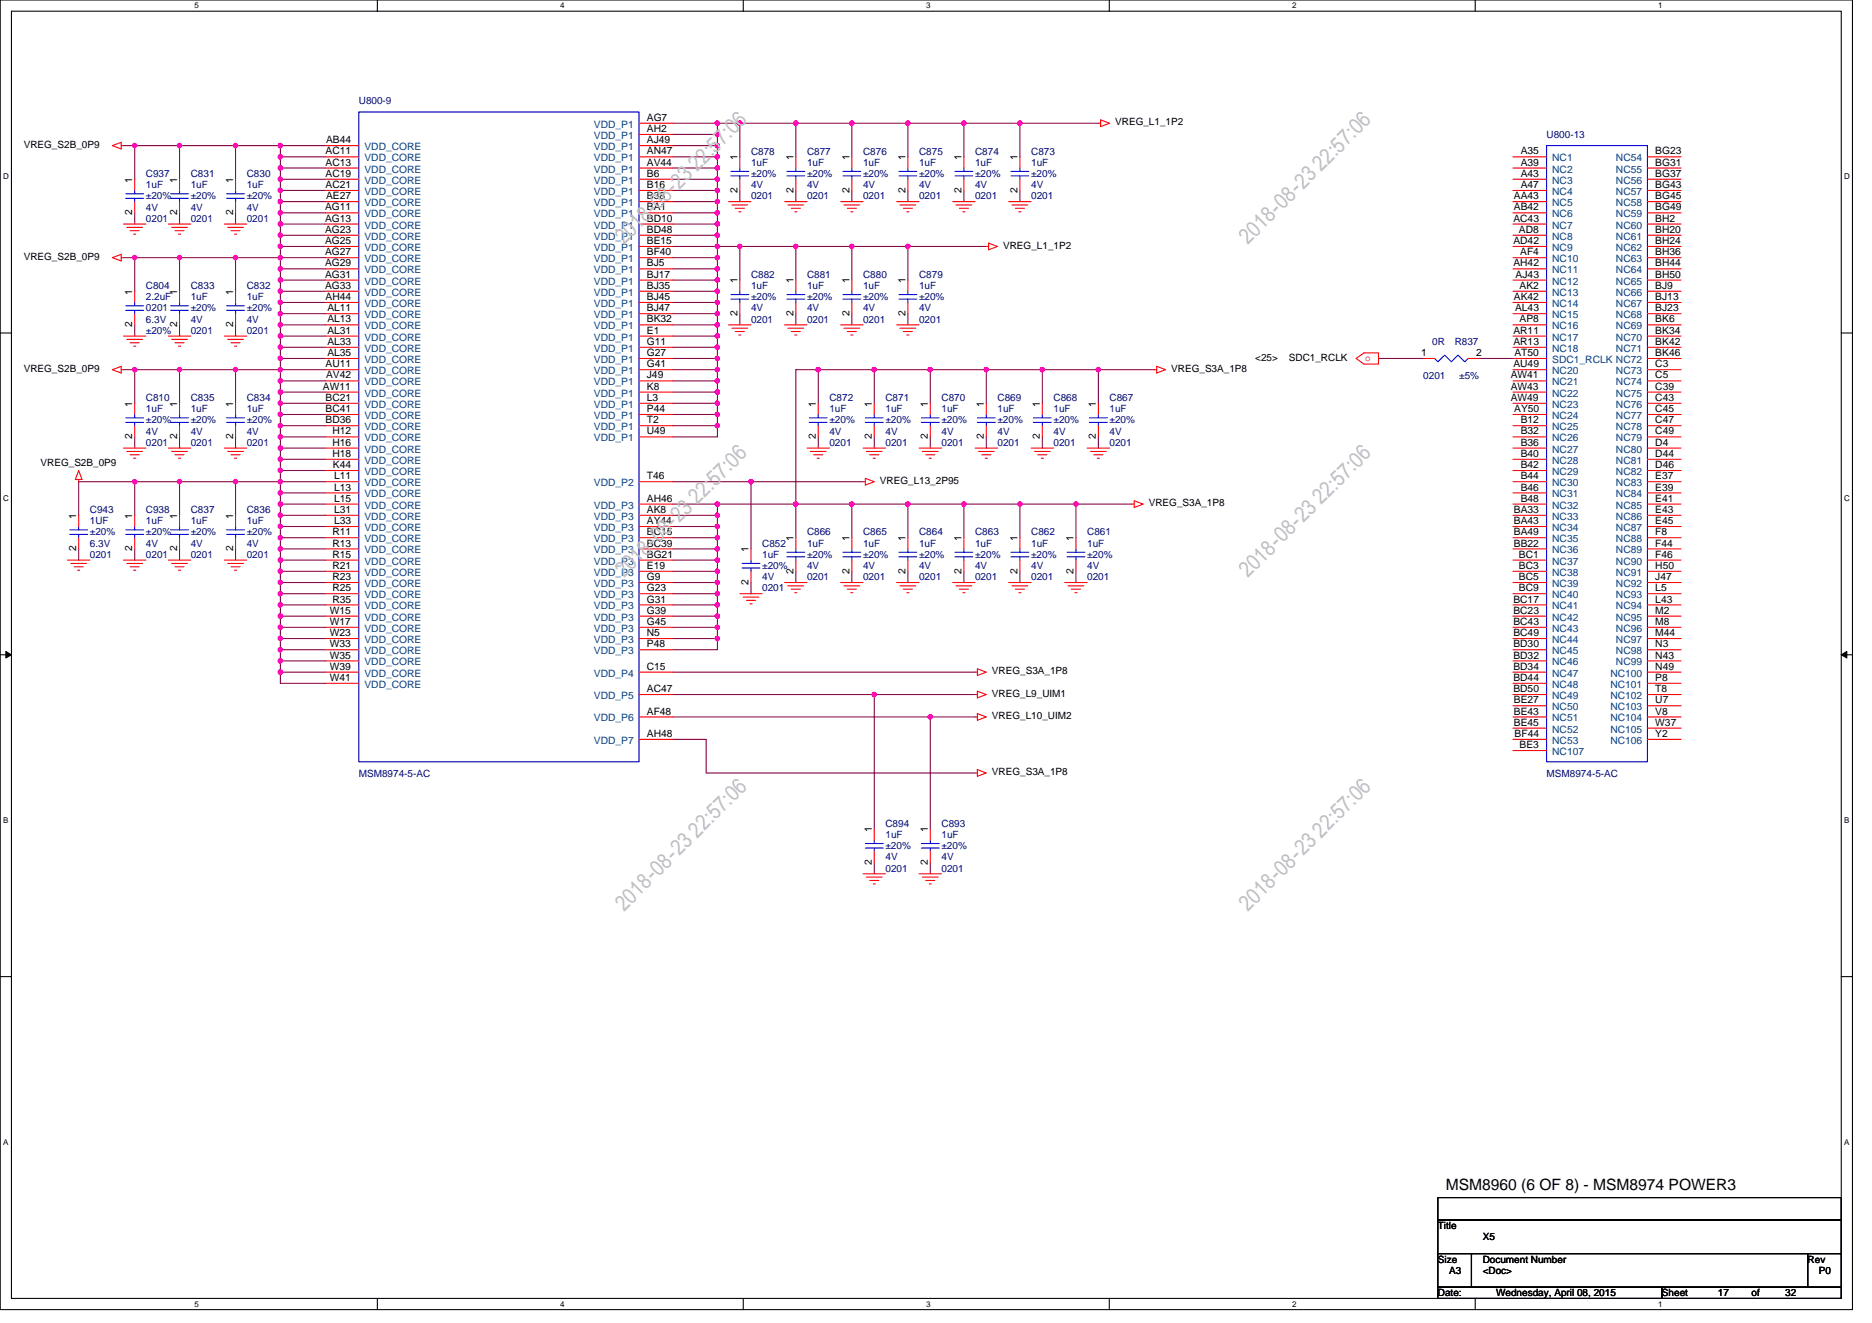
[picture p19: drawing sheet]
<svg xmlns="http://www.w3.org/2000/svg" width="297mm" height="210mm" viewBox="0 0 297 210" stroke-linecap="round" stroke-linejoin="round" font-family="sans-serif">
<defs><g id="words">
<g font-size="3.5" fill="#c0c0c0">
<text x="99" y="38.9" transform="rotate(-45 99 38.9)">2018-08-23 22:57:06</text>
<text x="198" y="38.9" transform="rotate(-45 198 38.9)">2018-08-23 22:57:06</text>
<text x="99" y="91.8" transform="rotate(-45 99 91.8)">2018-08-23 22:57:06</text>
<text x="198" y="91.8" transform="rotate(-45 198 91.8)">2018-08-23 22:57:06</text>
<text x="99" y="144.7" transform="rotate(-45 99 144.7)">2018-08-23 22:57:06</text>
<text x="198" y="144.7" transform="rotate(-45 198 144.7)">2018-08-23 22:57:06</text>
</g>
<text font-size="2.5" x="229.4" y="188.9">MSM8960 (6 OF 8) - MSM8974 POWER3</text>
<g font-size="1.6" fill="#000080">
<text x="56.9" y="16.5">U800-9</text>
<text x="245.4" y="21.9">U800-13</text>
<text x="23.2" y="28.1">C937</text>
<text x="23.2" y="29.9">1uF</text>
<text x="30.3" y="28.1">C831</text>
<text x="30.3" y="29.9">1uF</text>
<text x="39.2" y="28.1">C830</text>
<text x="39.2" y="29.9">1uF</text>
<text x="119.2" y="24.5">C878</text>
<text x="119.2" y="26.3">1uF</text>
<text x="119.2" y="29.9">4V</text>
<text x="119.2" y="28.1">±20%</text>
<text x="128.1" y="24.5">C877</text>
<text x="128.1" y="26.3">1uF</text>
<text x="128.1" y="29.9">4V</text>
<text x="128.1" y="28.1">±20%</text>
<text x="136.9" y="24.5">C876</text>
<text x="136.9" y="26.3">1uF</text>
<text x="136.9" y="29.9">4V</text>
<text x="136.9" y="28.1">±20%</text>
<text x="145.8" y="24.5">C875</text>
<text x="145.8" y="26.3">1uF</text>
<text x="145.8" y="29.9">4V</text>
<text x="145.8" y="28.1">±20%</text>
<text x="154.7" y="24.5">C874</text>
<text x="154.7" y="26.3">1uF</text>
<text x="154.7" y="29.9">4V</text>
<text x="154.7" y="28.1">±20%</text>
<text x="163.6" y="24.5">C873</text>
<text x="163.6" y="26.3">1uF</text>
<text x="163.6" y="29.9">4V</text>
<text x="163.6" y="28.1">±20%</text>
<text x="23.2" y="35.2">0201</text>
<text x="23.2" y="33.4">4V</text>
<text x="23.2" y="31.6">±20%</text>
<text x="30.3" y="35.2">0201</text>
<text x="30.3" y="33.4">4V</text>
<text x="30.3" y="31.6">±20%</text>
<text x="39.2" y="35.2">0201</text>
<text x="39.2" y="33.4">4V</text>
<text x="39.2" y="31.6">±20%</text>
<text x="119.2" y="31.6">0201</text>
<text x="128.1" y="31.6">0201</text>
<text x="136.9" y="31.6">0201</text>
<text x="145.8" y="31.6">0201</text>
<text x="154.7" y="31.6">0201</text>
<text x="163.6" y="31.6">0201</text>
<text x="23.2" y="45.9">C804</text>
<text x="23.2" y="47.6">2.2uF</text>
<text x="30.3" y="45.9">C833</text>
<text x="30.3" y="47.6">1uF</text>
<text x="39.2" y="45.9">C832</text>
<text x="39.2" y="47.6">1uF</text>
<text x="119.2" y="44.1">C882</text>
<text x="119.2" y="45.9">1uF</text>
<text x="119.2" y="47.6">±20%</text>
<text x="128.1" y="44.1">C881</text>
<text x="128.1" y="45.9">1uF</text>
<text x="128.1" y="47.6">±20%</text>
<text x="136.9" y="44.1">C880</text>
<text x="136.9" y="45.9">1uF</text>
<text x="136.9" y="47.6">±20%</text>
<text x="145.8" y="44.1">C879</text>
<text x="145.8" y="45.9">1uF</text>
<text x="145.8" y="47.6">±20%</text>
<text x="23.2" y="49.4">0201</text>
<text x="23.2" y="51.2">6.3V</text>
<text x="23.2" y="53">±20%</text>
<text x="30.3" y="53">0201</text>
<text x="30.3" y="51.2">4V</text>
<text x="30.3" y="49.4">±20%</text>
<text x="39.2" y="53">0201</text>
<text x="39.2" y="51.2">4V</text>
<text x="39.2" y="49.4">±20%</text>
<text x="119.2" y="51.2">0201</text>
<text x="119.2" y="49.4">4V</text>
<text x="128.1" y="51.2">0201</text>
<text x="128.1" y="49.4">4V</text>
<text x="136.9" y="51.2">0201</text>
<text x="136.9" y="49.4">4V</text>
<text x="145.8" y="51.2">0201</text>
<text x="145.8" y="49.4">4V</text>
<text x="227.3" y="54.8">0R</text>
<text x="230.8" y="54.8">R837</text>
<text x="23.2" y="63.6">C810</text>
<text x="23.2" y="65.4">1uF</text>
<text x="30.3" y="63.6">C835</text>
<text x="30.3" y="65.4">1uF</text>
<text x="39.2" y="63.6">C834</text>
<text x="39.2" y="65.4">1uF</text>
<text x="131.6" y="63.6">C872</text>
<text x="131.6" y="65.4">1uF</text>
<text x="140.5" y="63.6">C871</text>
<text x="140.5" y="65.4">1uF</text>
<text x="149.4" y="63.6">C870</text>
<text x="149.4" y="65.4">1uF</text>
<text x="158.3" y="63.6">C869</text>
<text x="158.3" y="65.4">1uF</text>
<text x="167.2" y="63.6">C868</text>
<text x="167.2" y="65.4">1uF</text>
<text x="176.1" y="63.6">C867</text>
<text x="176.1" y="65.4">1uF</text>
<text x="225.8" y="60.1">0201</text>
<text x="231.5" y="60.1">±5%</text>
<text x="23.2" y="70.8">0201</text>
<text x="23.2" y="69">4V</text>
<text x="23.2" y="67.2">±20%</text>
<text x="30.3" y="70.8">0201</text>
<text x="30.3" y="69">4V</text>
<text x="30.3" y="67.2">±20%</text>
<text x="39.2" y="70.8">0201</text>
<text x="39.2" y="69">4V</text>
<text x="39.2" y="67.2">±20%</text>
<text x="131.6" y="70.8">0201</text>
<text x="131.6" y="69">4V</text>
<text x="131.6" y="67.2">±20%</text>
<text x="140.5" y="70.8">0201</text>
<text x="140.5" y="69">4V</text>
<text x="140.5" y="67.2">±20%</text>
<text x="149.4" y="70.8">0201</text>
<text x="149.4" y="69">4V</text>
<text x="149.4" y="67.2">±20%</text>
<text x="158.3" y="70.8">0201</text>
<text x="158.3" y="69">4V</text>
<text x="158.3" y="67.2">±20%</text>
<text x="167.2" y="70.8">0201</text>
<text x="167.2" y="69">4V</text>
<text x="167.2" y="67.2">±20%</text>
<text x="176.1" y="70.8">0201</text>
<text x="176.1" y="69">4V</text>
<text x="176.1" y="67.2">±20%</text>
<text x="14.3" y="81.4">C943</text>
<text x="14.3" y="83.2">1UF</text>
<text x="23.2" y="81.4">C938</text>
<text x="23.2" y="83.2">1uF</text>
<text x="30.3" y="81.4">C837</text>
<text x="30.3" y="83.2">1uF</text>
<text x="39.2" y="81.4">C836</text>
<text x="39.2" y="83.2">1uF</text>
<text x="14.3" y="88.5">0201</text>
<text x="14.3" y="86.8">6.3V</text>
<text x="14.3" y="85">±20%</text>
<text x="23.2" y="88.5">0201</text>
<text x="23.2" y="86.8">4V</text>
<text x="23.2" y="85">±20%</text>
<text x="30.3" y="88.5">0201</text>
<text x="30.3" y="86.8">4V</text>
<text x="30.3" y="85">±20%</text>
<text x="39.2" y="88.5">0201</text>
<text x="39.2" y="86.8">4V</text>
<text x="39.2" y="85">±20%</text>
<text x="120.9" y="86.8">C852</text>
<text x="120.9" y="88.5">1uF</text>
<text x="128.1" y="85">C866</text>
<text x="128.1" y="86.8">1uF</text>
<text x="128.1" y="88.5">±20%</text>
<text x="136.9" y="85">C865</text>
<text x="136.9" y="86.8">1uF</text>
<text x="136.9" y="88.5">±20%</text>
<text x="145.8" y="85">C864</text>
<text x="145.8" y="86.8">1uF</text>
<text x="145.8" y="88.5">±20%</text>
<text x="154.7" y="85">C863</text>
<text x="154.7" y="86.8">1uF</text>
<text x="154.7" y="88.5">±20%</text>
<text x="163.6" y="85">C862</text>
<text x="163.6" y="86.8">1uF</text>
<text x="163.6" y="88.5">±20%</text>
<text x="172.5" y="85">C861</text>
<text x="172.5" y="86.8">1uF</text>
<text x="172.5" y="88.5">±20%</text>
<text x="120.9" y="93.9">0201</text>
<text x="120.9" y="92.1">4V</text>
<text x="120.9" y="90.3">±20%</text>
<text x="128.1" y="92.1">0201</text>
<text x="128.1" y="90.3">4V</text>
<text x="136.9" y="92.1">0201</text>
<text x="136.9" y="90.3">4V</text>
<text x="145.8" y="92.1">0201</text>
<text x="145.8" y="90.3">4V</text>
<text x="154.7" y="92.1">0201</text>
<text x="154.7" y="90.3">4V</text>
<text x="163.6" y="92.1">0201</text>
<text x="163.6" y="90.3">4V</text>
<text x="172.5" y="92.1">0201</text>
<text x="172.5" y="90.3">4V</text>
<text x="56.9" y="123.4">MSM8974-5-AC</text>
<text x="245.4" y="123.4">MSM8974-5-AC</text>
<text x="140.5" y="131.2">C894</text>
<text x="149.4" y="131.2">C893</text>
<text x="140.5" y="133">1uF</text>
<text x="140.5" y="136.5">4V</text>
<text x="140.5" y="134.8">±20%</text>
<text x="149.4" y="133">1uF</text>
<text x="149.4" y="136.5">4V</text>
<text x="149.4" y="134.8">±20%</text>
<text x="140.5" y="138.3">0201</text>
<text x="149.4" y="138.3">0201</text>
</g>
<g font-size="1.6">
<text x="3.8" y="23.5">VREG_S2B_0P9</text>
<text x="51.7" y="22.7">AB44</text>
<text x="102.6" y="19.2">AG7</text>
<text x="102.6" y="21">AH2</text>
<text x="102.6" y="22.7">AJ49</text>
<text x="176.9" y="19.9">VREG_L1_1P2</text>
<text x="21" y="29" transform="rotate(-90 21 29)">1</text>
<text x="28.1" y="29" transform="rotate(-90 28.1 29)">1</text>
<text x="37" y="29" transform="rotate(-90 37 29)">1</text>
<text x="51.7" y="24.5">AC11</text>
<text x="51.7" y="26.3">AC13</text>
<text x="51.7" y="28.1">AC19</text>
<text x="51.7" y="29.8">AC21</text>
<text x="102.6" y="24.5">AN47</text>
<text x="102.6" y="26.3">AV44</text>
<text x="102.6" y="28.1">B6</text>
<text x="102.6" y="29.8">B16</text>
<text x="117" y="25.4" transform="rotate(-90 117 25.4)">1</text>
<text x="125.9" y="25.4" transform="rotate(-90 125.9 25.4)">1</text>
<text x="134.8" y="25.4" transform="rotate(-90 134.8 25.4)">1</text>
<text x="143.7" y="25.4" transform="rotate(-90 143.7 25.4)">1</text>
<text x="152.6" y="25.4" transform="rotate(-90 152.6 25.4)">1</text>
<text x="161.5" y="25.4" transform="rotate(-90 161.5 25.4)">1</text>
<text x="241.3" y="24.5">A35</text>
<text x="241.3" y="26.3">A39</text>
<text x="241.3" y="28.1">A43</text>
<text x="241.3" y="29.8">A47</text>
<text x="262.7" y="24.5">BG23</text>
<text x="262.7" y="26.3">BG31</text>
<text x="262.7" y="28.1">BG37</text>
<text x="262.7" y="29.8">BG43</text>
<text x="21" y="34.2" transform="rotate(-90 21 34.2)">2</text>
<text x="28.1" y="34.2" transform="rotate(-90 28.1 34.2)">2</text>
<text x="37" y="34.2" transform="rotate(-90 37 34.2)">2</text>
<text x="51.6" y="33.4">AG11</text>
<text x="51.6" y="35.2">AG13</text>
<text x="51.7" y="31.6">AE27</text>
<text x="102.6" y="31.6">B38</text>
<text x="102.6" y="33.4">BA1</text>
<text x="102.6" y="35.2">BD10</text>
<text x="117" y="30.6" transform="rotate(-90 117 30.6)">2</text>
<text x="125.9" y="30.6" transform="rotate(-90 125.9 30.6)">2</text>
<text x="134.8" y="30.6" transform="rotate(-90 134.8 30.6)">2</text>
<text x="143.7" y="30.6" transform="rotate(-90 143.7 30.6)">2</text>
<text x="152.6" y="30.6" transform="rotate(-90 152.6 30.6)">2</text>
<text x="161.5" y="30.6" transform="rotate(-90 161.5 30.6)">2</text>
<text x="240.1" y="35.2">AC43</text>
<text x="240.2" y="31.6">AA43</text>
<text x="240.2" y="33.4">AB42</text>
<text x="262.7" y="31.6">BG45</text>
<text x="262.7" y="33.4">BG49</text>
<text x="262.7" y="35.2">BH2</text>
<text x="3.8" y="41.3">VREG_S2B_0P9</text>
<text x="51.6" y="37">AG23</text>
<text x="51.6" y="38.7">AG25</text>
<text x="51.6" y="40.5">AG27</text>
<text x="102.6" y="37">BD48</text>
<text x="102.6" y="38.7">BE15</text>
<text x="102.6" y="40.5">BF40</text>
<text x="159.2" y="39.5">VREG_L1_1P2</text>
<text x="240.1" y="38.7">AD42</text>
<text x="241" y="37">AD8</text>
<text x="241.2" y="40.5">AF4</text>
<text x="262.7" y="37">BH20</text>
<text x="262.7" y="38.7">BH24</text>
<text x="262.7" y="40.5">BH36</text>
<text x="21" y="46.8" transform="rotate(-90 21 46.8)">1</text>
<text x="28.1" y="46.8" transform="rotate(-90 28.1 46.8)">1</text>
<text x="37" y="46.8" transform="rotate(-90 37 46.8)">1</text>
<text x="51.6" y="42.3">AG29</text>
<text x="51.6" y="44.1">AG31</text>
<text x="51.6" y="45.8">AG33</text>
<text x="51.7" y="47.6">AH44</text>
<text x="102.6" y="44.1">BJ17</text>
<text x="102.6" y="45.8">BJ35</text>
<text x="102.6" y="47.6">BJ45</text>
<text x="102.6" y="42.3">BJ5</text>
<text x="117" y="45" transform="rotate(-90 117 45)">1</text>
<text x="125.9" y="45" transform="rotate(-90 125.9 45)">1</text>
<text x="134.8" y="45" transform="rotate(-90 134.8 45)">1</text>
<text x="143.7" y="45" transform="rotate(-90 143.7 45)">1</text>
<text x="240.1" y="42.3">AH42</text>
<text x="240.2" y="47.6">AK42</text>
<text x="240.5" y="44.1">AJ43</text>
<text x="241.1" y="45.8">AK2</text>
<text x="262.7" y="42.3">BH44</text>
<text x="262.7" y="44.1">BH50</text>
<text x="262.7" y="45.8">BJ9</text>
<text x="262.7" y="47.6">BJ13</text>
<text x="21" y="51.9" transform="rotate(-90 21 51.9)">2</text>
<text x="28.1" y="51.9" transform="rotate(-90 28.1 51.9)">2</text>
<text x="37" y="51.9" transform="rotate(-90 37 51.9)">2</text>
<text x="51.9" y="49.4">AL11</text>
<text x="51.9" y="51.2">AL13</text>
<text x="51.9" y="53">AL31</text>
<text x="102.6" y="49.4">BJ47</text>
<text x="102.6" y="51.2">BK32</text>
<text x="102.6" y="53">E1</text>
<text x="117" y="50.2" transform="rotate(-90 117 50.2)">2</text>
<text x="125.9" y="50.2" transform="rotate(-90 125.9 50.2)">2</text>
<text x="134.8" y="50.2" transform="rotate(-90 134.8 50.2)">2</text>
<text x="143.7" y="50.2" transform="rotate(-90 143.7 50.2)">2</text>
<text x="240.1" y="53">AR11</text>
<text x="240.4" y="49.4">AL43</text>
<text x="241.1" y="51.2">AP8</text>
<text x="262.7" y="49.4">BJ23</text>
<text x="262.7" y="51.2">BK6</text>
<text x="262.7" y="53">BK34</text>
<text x="3.8" y="59">VREG_S2B_0P9</text>
<text x="51.7" y="58.3">AU11</text>
<text x="51.9" y="54.7">AL33</text>
<text x="51.9" y="56.5">AL35</text>
<text x="102.6" y="54.7">G11</text>
<text x="102.6" y="56.5">G27</text>
<text x="102.6" y="58.3">G41</text>
<text x="185.8" y="59">VREG_S3A_1P8</text>
<text x="199.2" y="57.3">&lt;25&gt;</text>
<text x="204.5" y="57.3">SDC1_RCLK</text>
<text x="225.5" y="56.5">1</text>
<text x="234.2" y="56.5">2</text>
<text x="240.1" y="54.7">AR13</text>
<text x="240.1" y="58.3">AU49</text>
<text x="240.3" y="56.5">AT50</text>
<text x="262.7" y="54.7">BK42</text>
<text x="262.7" y="56.5">BK46</text>
<text x="262.7" y="58.3">C3</text>
<text x="21" y="64.5" transform="rotate(-90 21 64.5)">1</text>
<text x="28.1" y="64.5" transform="rotate(-90 28.1 64.5)">1</text>
<text x="37" y="64.5" transform="rotate(-90 37 64.5)">1</text>
<text x="51.2" y="61.8">AW11</text>
<text x="51.7" y="63.6">BC21</text>
<text x="51.7" y="65.4">BC41</text>
<text x="51.7" y="60.1">AV42</text>
<text x="102.6" y="60.1">J49</text>
<text x="102.6" y="61.8">K8</text>
<text x="102.6" y="63.6">L3</text>
<text x="102.6" y="65.4">P44</text>
<text x="129.5" y="64.5" transform="rotate(-90 129.5 64.5)">1</text>
<text x="138.3" y="64.5" transform="rotate(-90 138.3 64.5)">1</text>
<text x="147.2" y="64.5" transform="rotate(-90 147.2 64.5)">1</text>
<text x="156.1" y="64.5" transform="rotate(-90 156.1 64.5)">1</text>
<text x="165" y="64.5" transform="rotate(-90 165 64.5)">1</text>
<text x="173.9" y="64.5" transform="rotate(-90 173.9 64.5)">1</text>
<text x="239.7" y="60.1">AW41</text>
<text x="239.7" y="61.8">AW43</text>
<text x="239.7" y="63.6">AW49</text>
<text x="240.3" y="65.4">AY50</text>
<text x="262.7" y="60.1">C5</text>
<text x="262.7" y="61.8">C39</text>
<text x="262.7" y="63.6">C43</text>
<text x="262.7" y="65.4">C45</text>
<text x="21" y="69.7" transform="rotate(-90 21 69.7)">2</text>
<text x="28.1" y="69.7" transform="rotate(-90 28.1 69.7)">2</text>
<text x="37" y="69.7" transform="rotate(-90 37 69.7)">2</text>
<text x="51.7" y="67.2">BD36</text>
<text x="52.7" y="69">H12</text>
<text x="52.7" y="70.7">H16</text>
<text x="102.6" y="67.2">T2</text>
<text x="102.6" y="69">U49</text>
<text x="129.5" y="69.7" transform="rotate(-90 129.5 69.7)">2</text>
<text x="138.3" y="69.7" transform="rotate(-90 138.3 69.7)">2</text>
<text x="147.2" y="69.7" transform="rotate(-90 147.2 69.7)">2</text>
<text x="156.1" y="69.7" transform="rotate(-90 156.1 69.7)">2</text>
<text x="165" y="69.7" transform="rotate(-90 165 69.7)">2</text>
<text x="173.9" y="69.7" transform="rotate(-90 173.9 69.7)">2</text>
<text x="241.3" y="67.2">B12</text>
<text x="241.3" y="69">B32</text>
<text x="241.3" y="70.7">B36</text>
<text x="262.7" y="67.2">C47</text>
<text x="262.7" y="69">C49</text>
<text x="262.7" y="70.7">D4</text>
<text x="6.4" y="74">VREG_S2B_0P9</text>
<text x="52.7" y="72.5">H18</text>
<text x="52.8" y="74.3">K44</text>
<text x="53" y="76.1">L11</text>
<text x="53" y="77.9">L13</text>
<text x="102.6" y="76.1">T46</text>
<text x="139.6" y="76.8">VREG_L13_2P95</text>
<text x="241.3" y="72.5">B40</text>
<text x="241.3" y="74.3">B42</text>
<text x="241.3" y="76.1">B44</text>
<text x="241.3" y="77.9">B46</text>
<text x="262.7" y="72.5">D44</text>
<text x="262.7" y="74.3">D46</text>
<text x="262.7" y="76.1">E37</text>
<text x="262.7" y="77.9">E39</text>
<text x="12.1" y="82.3" transform="rotate(-90 12.1 82.3)">1</text>
<text x="21" y="82.3" transform="rotate(-90 21 82.3)">1</text>
<text x="28.1" y="82.3" transform="rotate(-90 28.1 82.3)">1</text>
<text x="37" y="82.3" transform="rotate(-90 37 82.3)">1</text>
<text x="53" y="79.6">L15</text>
<text x="53" y="81.4">L31</text>
<text x="53" y="83.2">L33</text>
<text x="102.6" y="79.6">AH46</text>
<text x="102.6" y="81.4">AK8</text>
<text x="102.6" y="83.2">AY44</text>
<text x="182.3" y="80.4">VREG_S3A_1P8</text>
<text x="240.2" y="81.4">BA33</text>
<text x="240.2" y="83.2">BA43</text>
<text x="241.3" y="79.6">B48</text>
<text x="262.7" y="79.6">E41</text>
<text x="262.7" y="81.4">E43</text>
<text x="262.7" y="83.2">E45</text>
<text x="12.1" y="87.5" transform="rotate(-90 12.1 87.5)">2</text>
<text x="21" y="87.5" transform="rotate(-90 21 87.5)">2</text>
<text x="28.1" y="87.5" transform="rotate(-90 28.1 87.5)">2</text>
<text x="37" y="87.5" transform="rotate(-90 37 87.5)">2</text>
<text x="52.7" y="85">R11</text>
<text x="52.7" y="86.7">R13</text>
<text x="52.7" y="88.5">R15</text>
<text x="102.6" y="85">BC15</text>
<text x="102.6" y="88.5">BG21</text>
<text x="102.6" y="86.7">BC39</text>
<text x="118.8" y="87.7" transform="rotate(-90 118.8 87.7)">1</text>
<text x="125.9" y="85.9" transform="rotate(-90 125.9 85.9)">1</text>
<text x="134.8" y="85.9" transform="rotate(-90 134.8 85.9)">1</text>
<text x="143.7" y="85.9" transform="rotate(-90 143.7 85.9)">1</text>
<text x="152.6" y="85.9" transform="rotate(-90 152.6 85.9)">1</text>
<text x="161.5" y="85.9" transform="rotate(-90 161.5 85.9)">1</text>
<text x="170.3" y="85.9" transform="rotate(-90 170.3 85.9)">1</text>
<text x="240.2" y="85">BA49</text>
<text x="240.2" y="86.7">BB22</text>
<text x="241" y="88.5">BC1</text>
<text x="262.7" y="85">F8</text>
<text x="262.7" y="86.7">F44</text>
<text x="262.7" y="88.5">F46</text>
<text x="52.7" y="90.3">R21</text>
<text x="52.7" y="92.1">R23</text>
<text x="52.7" y="93.9">R25</text>
<text x="52.7" y="95.6">R35</text>
<text x="102.6" y="90.3">E19</text>
<text x="102.6" y="92.1">G9</text>
<text x="102.6" y="93.9">G23</text>
<text x="102.6" y="95.6">G31</text>
<text x="118.8" y="92.8" transform="rotate(-90 118.8 92.8)">2</text>
<text x="125.9" y="91.1" transform="rotate(-90 125.9 91.1)">2</text>
<text x="134.8" y="91.1" transform="rotate(-90 134.8 91.1)">2</text>
<text x="143.7" y="91.1" transform="rotate(-90 143.7 91.1)">2</text>
<text x="152.6" y="91.1" transform="rotate(-90 152.6 91.1)">2</text>
<text x="161.5" y="91.1" transform="rotate(-90 161.5 91.1)">2</text>
<text x="170.3" y="91.1" transform="rotate(-90 170.3 91.1)">2</text>
<text x="240.1" y="95.6">BC17</text>
<text x="241" y="90.3">BC3</text>
<text x="241" y="92.1">BC5</text>
<text x="241" y="93.9">BC9</text>
<text x="262.7" y="90.3">H50</text>
<text x="262.7" y="92.1">J47</text>
<text x="262.7" y="93.9">L5</text>
<text x="262.7" y="95.6">L43</text>
<text x="52.3" y="97.4">W15</text>
<text x="52.3" y="99.2">W17</text>
<text x="52.3" y="101">W23</text>
<text x="102.6" y="97.4">G39</text>
<text x="102.6" y="99.2">G45</text>
<text x="102.6" y="101">N5</text>
<text x="240.1" y="97.4">BC23</text>
<text x="240.1" y="99.2">BC43</text>
<text x="240.1" y="101">BC49</text>
<text x="262.7" y="97.4">M2</text>
<text x="262.7" y="99.2">M8</text>
<text x="262.7" y="101">M44</text>
<text x="52.3" y="102.7">W33</text>
<text x="52.3" y="104.5">W35</text>
<text x="52.3" y="106.3">W39</text>
<text x="102.6" y="102.7">P48</text>
<text x="102.6" y="106.3">C15</text>
<text x="157.4" y="107">VREG_S3A_1P8</text>
<text x="240.1" y="102.7">BD30</text>
<text x="240.1" y="104.5">BD32</text>
<text x="240.1" y="106.3">BD34</text>
<text x="262.7" y="102.7">N3</text>
<text x="262.7" y="104.5">N43</text>
<text x="262.7" y="106.3">N49</text>
<text x="52.3" y="108.1">W41</text>
<text x="102.6" y="109.9">AC47</text>
<text x="102.6" y="113.4">AF48</text>
<text x="157.4" y="110.6">VREG_L9_UIM1</text>
<text x="240.1" y="108.1">BD44</text>
<text x="240.1" y="109.9">BD50</text>
<text x="240.2" y="111.6">BE27</text>
<text x="240.2" y="113.4">BE43</text>
<text x="262.7" y="108.1">P8</text>
<text x="262.7" y="109.9">T8</text>
<text x="262.7" y="111.6">U7</text>
<text x="262.7" y="113.4">V8</text>
<text x="102.6" y="117">AH48</text>
<text x="157.4" y="114.2">VREG_L10_UIM2</text>
<text x="240.2" y="115.2">BE45</text>
<text x="240.3" y="117">BF44</text>
<text x="241.1" y="118.7">BE3</text>
<text x="262.7" y="115.2">W37</text>
<text x="262.7" y="117">Y2</text>
<text x="157.4" y="123">VREG_S3A_1P8</text>
<text x="138.3" y="137.3" transform="rotate(-90 138.3 137.3)">2</text>
<text x="138.3" y="132.1" transform="rotate(-90 138.3 132.1)">1</text>
<text x="147.2" y="137.3" transform="rotate(-90 147.2 137.3)">2</text>
<text x="147.2" y="132.1" transform="rotate(-90 147.2 132.1)">1</text>
<text x="228.2" y="195.1">Title</text>
<text x="235.3" y="196.8">X5</text>
<text x="228.2" y="200.4">Size</text>
<text x="229.9" y="202.2">A3</text>
<text x="235.3" y="200.4">Document Number</text>
<text x="235.3" y="202.2">&lt;Doc&gt;</text>
<text x="286.8" y="200.4">Rev</text>
<text x="288.6" y="202.2">P0</text>
<text x="228.2" y="205.7">Date:</text>
<text x="237.4" y="205.7">Wednesday, April 08, 2015</text>
<text x="263.7" y="205.7">Sheet</text>
<text x="272.6" y="205.7">17</text>
<text x="277.9" y="205.7">of</text>
<text x="283.3" y="205.7">32</text>
</g>
<g font-size="1.6" fill="#004080">
<text x="57.8" y="23.8">VDD_CORE</text>
<text x="94.2" y="20.3">VDD_P1</text>
<text x="94.2" y="22.1">VDD_P1</text>
<text x="94.2" y="23.8">VDD_P1</text>
<text x="57.8" y="25.6">VDD_CORE</text>
<text x="57.8" y="27.4">VDD_CORE</text>
<text x="57.8" y="29.2">VDD_CORE</text>
<text x="94.2" y="25.6">VDD_P1</text>
<text x="94.2" y="27.4">VDD_P1</text>
<text x="94.2" y="29.2">VDD_P1</text>
<text x="246.3" y="25.6">NC1</text>
<text x="246.3" y="27.4">NC2</text>
<text x="246.3" y="29.2">NC3</text>
<text x="256.4" y="25.6">NC54</text>
<text x="256.4" y="27.4">NC55</text>
<text x="256.4" y="29.2">NC56</text>
<text x="57.8" y="30.9">VDD_CORE</text>
<text x="57.8" y="32.7">VDD_CORE</text>
<text x="57.8" y="34.5">VDD_CORE</text>
<text x="94.2" y="30.9">VDD_P1</text>
<text x="94.2" y="32.7">VDD_P1</text>
<text x="94.2" y="34.5">VDD_P1</text>
<text x="246.3" y="30.9">NC4</text>
<text x="246.3" y="32.7">NC5</text>
<text x="246.3" y="34.5">NC6</text>
<text x="256.4" y="30.9">NC57</text>
<text x="256.4" y="32.7">NC58</text>
<text x="256.4" y="34.5">NC59</text>
<text x="57.8" y="36.3">VDD_CORE</text>
<text x="57.8" y="38.1">VDD_CORE</text>
<text x="57.8" y="39.8">VDD_CORE</text>
<text x="57.8" y="41.6">VDD_CORE</text>
<text x="94.2" y="36.3">VDD_P1</text>
<text x="94.2" y="38.1">VDD_P1</text>
<text x="94.2" y="39.8">VDD_P1</text>
<text x="94.2" y="41.6">VDD_P1</text>
<text x="246.3" y="36.3">NC7</text>
<text x="246.3" y="38.1">NC8</text>
<text x="246.3" y="39.8">NC9</text>
<text x="246.3" y="41.6">NC10</text>
<text x="256.4" y="36.3">NC60</text>
<text x="256.4" y="38.1">NC61</text>
<text x="256.4" y="39.8">NC62</text>
<text x="256.4" y="41.6">NC63</text>
<text x="57.8" y="43.4">VDD_CORE</text>
<text x="57.8" y="45.2">VDD_CORE</text>
<text x="57.8" y="46.9">VDD_CORE</text>
<text x="94.2" y="45.2">VDD_P1</text>
<text x="94.2" y="46.9">VDD_P1</text>
<text x="94.2" y="43.4">VDD_P1</text>
<text x="246.3" y="43.4">NC11</text>
<text x="246.3" y="45.2">NC12</text>
<text x="246.3" y="46.9">NC13</text>
<text x="256.4" y="43.4">NC64</text>
<text x="256.4" y="45.2">NC65</text>
<text x="256.4" y="46.9">NC66</text>
<text x="57.8" y="48.7">VDD_CORE</text>
<text x="57.8" y="50.5">VDD_CORE</text>
<text x="57.8" y="52.3">VDD_CORE</text>
<text x="94.2" y="48.7">VDD_P1</text>
<text x="94.2" y="50.5">VDD_P1</text>
<text x="94.2" y="52.3">VDD_P1</text>
<text x="246.3" y="48.7">NC14</text>
<text x="246.3" y="50.5">NC15</text>
<text x="246.3" y="52.3">NC16</text>
<text x="256.4" y="48.7">NC67</text>
<text x="256.4" y="50.5">NC68</text>
<text x="256.4" y="52.3">NC69</text>
<text x="57.8" y="54.1">VDD_CORE</text>
<text x="57.8" y="55.8">VDD_CORE</text>
<text x="57.8" y="57.6">VDD_CORE</text>
<text x="57.8" y="59.4">VDD_CORE</text>
<text x="94.2" y="54.1">VDD_P1</text>
<text x="94.2" y="55.8">VDD_P1</text>
<text x="94.2" y="57.6">VDD_P1</text>
<text x="94.2" y="59.4">VDD_P1</text>
<text x="246.3" y="54.1">NC17</text>
<text x="246.3" y="55.8">NC18</text>
<text x="246.3" y="57.6">SDC1_RCLK NC72</text>
<text x="246.3" y="59.4">NC20</text>
<text x="256.4" y="54.1">NC70</text>
<text x="256.4" y="55.8">NC71</text>
<text x="256.4" y="59.4">NC73</text>
<text x="57.8" y="61.2">VDD_CORE</text>
<text x="57.8" y="62.9">VDD_CORE</text>
<text x="57.8" y="64.7">VDD_CORE</text>
<text x="94.2" y="61.2">VDD_P1</text>
<text x="94.2" y="62.9">VDD_P1</text>
<text x="94.2" y="64.7">VDD_P1</text>
<text x="246.3" y="61.2">NC21</text>
<text x="246.3" y="62.9">NC22</text>
<text x="246.3" y="64.7">NC23</text>
<text x="256.4" y="61.2">NC74</text>
<text x="256.4" y="62.9">NC75</text>
<text x="256.4" y="64.7">NC76</text>
<text x="57.8" y="66.5">VDD_CORE</text>
<text x="57.8" y="68.3">VDD_CORE</text>
<text x="57.8" y="70.1">VDD_CORE</text>
<text x="57.8" y="71.8">VDD_CORE</text>
<text x="94.2" y="66.5">VDD_P1</text>
<text x="94.2" y="68.3">VDD_P1</text>
<text x="94.2" y="70.1">VDD_P1</text>
<text x="246.3" y="66.5">NC24</text>
<text x="246.3" y="68.3">NC25</text>
<text x="246.3" y="70.1">NC26</text>
<text x="246.3" y="71.8">NC27</text>
<text x="256.4" y="66.5">NC77</text>
<text x="256.4" y="68.3">NC78</text>
<text x="256.4" y="70.1">NC79</text>
<text x="256.4" y="71.8">NC80</text>
<text x="57.8" y="73.6">VDD_CORE</text>
<text x="57.8" y="75.4">VDD_CORE</text>
<text x="57.8" y="77.2">VDD_CORE</text>
<text x="94.2" y="77.2">VDD_P2</text>
<text x="246.3" y="73.6">NC28</text>
<text x="246.3" y="75.4">NC29</text>
<text x="246.3" y="77.2">NC30</text>
<text x="256.4" y="73.6">NC81</text>
<text x="256.4" y="75.4">NC82</text>
<text x="256.4" y="77.2">NC83</text>
<text x="57.8" y="79">VDD_CORE</text>
<text x="57.8" y="80.7">VDD_CORE</text>
<text x="57.8" y="82.5">VDD_CORE</text>
<text x="94.2" y="80.7">VDD_P3</text>
<text x="94.2" y="82.5">VDD_P3</text>
<text x="246.3" y="79">NC31</text>
<text x="246.3" y="80.7">NC32</text>
<text x="246.3" y="82.5">NC33</text>
<text x="256.4" y="79">NC84</text>
<text x="256.4" y="80.7">NC85</text>
<text x="256.4" y="82.5">NC86</text>
<text x="57.8" y="84.3">VDD_CORE</text>
<text x="57.8" y="86.1">VDD_CORE</text>
<text x="57.8" y="87.8">VDD_CORE</text>
<text x="57.8" y="89.6">VDD_CORE</text>
<text x="94.2" y="84.3">VDD_P3</text>
<text x="94.2" y="86.1">VDD_P3</text>
<text x="94.2" y="89.6">VDD_P3</text>
<text x="94.2" y="87.8">VDD_P3</text>
<text x="246.3" y="84.3">NC34</text>
<text x="246.3" y="86.1">NC35</text>
<text x="246.3" y="87.8">NC36</text>
<text x="246.3" y="89.6">NC37</text>
<text x="256.4" y="84.3">NC87</text>
<text x="256.4" y="86.1">NC88</text>
<text x="256.4" y="87.8">NC89</text>
<text x="256.4" y="89.6">NC90</text>
<text x="57.8" y="91.4">VDD_CORE</text>
<text x="57.8" y="93.2">VDD_CORE</text>
<text x="57.8" y="95">VDD_CORE</text>
<text x="94.2" y="91.4">VDD_P3</text>
<text x="94.2" y="93.2">VDD_P3</text>
<text x="94.2" y="95">VDD_P3</text>
<text x="246.3" y="91.4">NC38</text>
<text x="246.3" y="93.2">NC39</text>
<text x="246.3" y="95">NC40</text>
<text x="256.4" y="91.4">NC91</text>
<text x="256.4" y="93.2">NC92</text>
<text x="256.4" y="95">NC93</text>
<text x="57.8" y="96.7">VDD_CORE</text>
<text x="57.8" y="98.5">VDD_CORE</text>
<text x="57.8" y="100.3">VDD_CORE</text>
<text x="94.2" y="96.7">VDD_P3</text>
<text x="94.2" y="98.5">VDD_P3</text>
<text x="94.2" y="100.3">VDD_P3</text>
<text x="246.3" y="96.7">NC41</text>
<text x="246.3" y="98.5">NC42</text>
<text x="246.3" y="100.3">NC43</text>
<text x="256.4" y="96.7">NC94</text>
<text x="256.4" y="98.5">NC95</text>
<text x="256.4" y="100.3">NC96</text>
<text x="57.8" y="102.1">VDD_CORE</text>
<text x="57.8" y="103.8">VDD_CORE</text>
<text x="57.8" y="105.6">VDD_CORE</text>
<text x="57.8" y="107.4">VDD_CORE</text>
<text x="94.2" y="102.1">VDD_P3</text>
<text x="94.2" y="103.8">VDD_P3</text>
<text x="94.2" y="107.4">VDD_P4</text>
<text x="246.3" y="102.1">NC44</text>
<text x="246.3" y="103.8">NC45</text>
<text x="246.3" y="105.6">NC46</text>
<text x="246.3" y="107.4">NC47</text>
<text x="255.5" y="107.4">NC100</text>
<text x="256.4" y="102.1">NC97</text>
<text x="256.4" y="103.8">NC98</text>
<text x="256.4" y="105.6">NC99</text>
<text x="57.8" y="109.2">VDD_CORE</text>
<text x="94.2" y="111">VDD_P5</text>
<text x="246.3" y="109.2">NC48</text>
<text x="246.3" y="111">NC49</text>
<text x="246.3" y="112.7">NC50</text>
<text x="255.5" y="109.2">NC101</text>
<text x="255.5" y="111">NC102</text>
<text x="255.5" y="112.7">NC103</text>
<text x="94.2" y="114.5">VDD_P6</text>
<text x="94.2" y="118.1">VDD_P7</text>
<text x="246.3" y="114.5">NC51</text>
<text x="246.3" y="118.1">NC53</text>
<text x="246.3" y="116.3">NC52</text>
<text x="246.3" y="119.8">NC107</text>
<text x="255.5" y="114.5">NC104</text>
<text x="255.5" y="116.3">NC105</text>
<text x="255.5" y="118.1">NC106</text>
</g>
<text font-size="1.6" fill="#f00" x="216.6" y="57.3">o</text>
<g font-size="1.3">
<text x="30.8" y="1.3">5</text>
<text x="88.9" y="1.3">4</text>
<text x="147" y="1.3">3</text>
<text x="205" y="1.3">2</text>
<text x="263.1" y="1.3">1</text>
<text x=".5" y="28.4">D</text>
<text x="292.6" y="28.4">D</text>
<text x=".5" y="79.5">C</text>
<text x="292.6" y="79.5">C</text>
<text x=".5" y="130.6">B</text>
<text x="292.6" y="130.6">B</text>
<text x=".5" y="181.7">A</text>
<text x="292.6" y="181.7">A</text>
<text x="30.8" y="207.4">5</text>
<text x="88.9" y="207.4">4</text>
<text x="147" y="207.4">3</text>
<text x="205" y="207.4">2</text>
<text x="263.1" y="207.4">1</text>
</g>
</g></defs>
<path d="M0 0h293.9v207.9h-293.9zM1.8 1.8h290.4v204.3h-290.4z" fill="none" stroke="#000" stroke-width=".17"/>
<g fill="#fff">
<path d="M30.8 .2h.7v1.4h-.7z"/>
<path d="M30.8 206.3h.7v1.4h-.7z"/>
</g>
<path d="M59.9 0v1.8M59.9 206.1v1.8" fill="none" stroke="#000" stroke-width=".17"/>
<g fill="#fff">
<path d="M88.9 .2h.7v1.4h-.7z"/>
<path d="M88.9 206.3h.7v1.4h-.7z"/>
</g>
<path d="M117.9 0v1.8M117.9 206.1v1.8" fill="none" stroke="#000" stroke-width=".17"/>
<g fill="#fff">
<path d="M147 .2h.7v1.4h-.7z"/>
<path d="M147 206.3h.7v1.4h-.7z"/>
</g>
<path d="M176 0v1.8M176 206.1v1.8" fill="none" stroke="#000" stroke-width=".17"/>
<g fill="#fff">
<path d="M205 .2h.7v1.4h-.7z"/>
<path d="M205 206.3h.7v1.4h-.7z"/>
</g>
<path d="M234.1 0v1.8M234.1 206.1v1.8" fill="none" stroke="#000" stroke-width=".17"/>
<g fill="#fff">
<path d="M263.1 .2h.7v1.4h-.7z"/>
<path d="M263.1 206.3h.7v1.4h-.7z"/>
<path d="M.5 27.3h.9v1.4h-.9z"/>
<path d="M292.6 27.3h.9v1.4h-.9z"/>
<path d="M.5 78.4h.9v1.4h-.9z"/>
<path d="M292.6 78.4h.9v1.4h-.9z"/>
</g>
<path d="M0 52.9h1.8M292.2 52.9h1.7" fill="none" stroke="#000" stroke-width=".17"/>
<g fill="#fff">
<path d="M.5 129.5h.8v1.4h-.8z"/>
<path d="M292.6 129.5h.9v1.4h-.9z"/>
</g>
<path d="M0 103.9h1.8M292.2 103.9h1.7" fill="none" stroke="#000" stroke-width=".17"/>
<path d="M.9 103.4l.9 .5-.9 .5zM292.2 103.9l.8-.5v1z" fill="#000" stroke="#000" stroke-width=".16"/>
<g fill="#fff">
<path d="M.5 180.5h.8v1.4h-.8z"/>
<path d="M292.6 180.5h.9v1.4h-.9z"/>
</g>
<path d="M0 155h1.8M292.2 155h1.7M228.2 190.1h64v3.5h-64zM228.2 193.6h64v5.4h-64zM228.2 199h5.3v5.3h-5.3zM233.5 199h53.3v5.3h-53.3zM286.8 199h5.4v5.3h-5.4zM228.2 204.3h35.5v1.8h-35.5zM263.7 204.3h28.5v1.8h-28.5z" fill="none" stroke="#000" stroke-width=".17"/>
<g fill="none" stroke="#800040" stroke-width=".17">
<path d="M106.7 19.6h7.1v1.7M113.8 19.6h3.6M117.4 19.6v5.3M117.4 19.6h17.8M126.3 19.6v5.3M135.2 19.6v5.3M135.2 19.6h17.7M144.1 19.6v5.3M152.9 19.6v5.3M152.9 19.6h21.4M161.8 19.6v5.3M19.6 23.1h1.8"/>
<path d="M21.4 23.1h7.1M21.4 33.8v1.8M21.4 23.1v5.3M28.5 33.8v1.8M28.5 23.1v5.3M28.5 23.1h16M37.4 23.1v5.3M37.4 33.8v1.8M44.5 23.1v1.8M44.5 26.7v1.7M44.5 30.2v3.6M44.5 35.6v3.5"/>
<path d="M44.5 39.1v1.8M44.5 23.1h7.1M44.5 26.7h7.1M44.5 28.4h7.1M44.5 24.9h7.1M44.5 39.1h7.1M44.5 37.3h7.1M44.5 33.8h7.1M44.5 30.2h7.1M44.5 32h7.1M44.5 35.6h7.1M44.5 28.4v1.8"/>
<path d="M44.5 24.9v1.8M44.5 33.8v1.8M106.7 21.3h7.1M106.7 24.9h7.1M106.7 23.1h7.1M106.7 26.7h7.1M106.7 30.2h7.1M106.7 33.8h7.1M106.7 35.6h7.1M106.7 28.4h7.1M106.7 32h7.1M106.7 37.3h7.1"/>
<path d="M106.7 39.1h7.1M113.8 21.3v3.6M113.8 24.9v1.8M113.8 26.7v1.7M113.8 28.4v1.8M113.8 30.2v1.8M113.8 32v1.8M113.8 33.8v1.8M113.8 37.3v1.8M113.8 39.1v1.8M113.8 35.6v1.7M113.8 39.1h30.3"/>
<path d="M117.4 30.2v1.8M117.4 39.1v5.3M126.3 30.2v1.8M126.3 39.1v5.3M135.2 30.2v1.8M135.2 39.1v5.3M144.1 30.2v1.8M144.1 39.1h12.4M144.1 39.1v5.3M152.9 30.2v1.8M161.8 30.2v1.8M19.6 40.9h1.8"/>
<path d="M19.6 58.7h1.8M21.4 51.6v1.7M28.5 40.9h-7.1v5.3M28.5 58.7h-7.1v5.3M28.5 51.6v1.7M28.5 40.9h8.9M28.5 58.7h8.9M28.5 40.9v5.3M28.5 58.7v5.3M37.4 40.9h7.1M37.4 51.6v1.7M37.4 40.9v5.3"/>
<path d="M37.4 58.7v5.3M37.4 58.7h7.1M44.5 42.7v1.7M44.5 44.4v1.8M44.5 46.2v1.8M44.5 53.3v1.8M44.5 58.7v1.8M44.5 55.1v1.8M44.5 40.9h7.1M44.5 46.2h7.1M44.5 51.6h7.1M44.5 49.8h7.1"/>
<path d="M44.5 42.7h7.1M44.5 48h7.1M44.5 44.4h7.1M44.5 55.1h7.1M44.5 53.3h7.1M44.5 58.7h7.1M44.5 56.9h7.1M44.5 40.9v1.8M44.5 49.8v1.8M44.5 48v1.8M44.5 51.6v1.7M44.5 56.9v1.8"/>
<path d="M106.7 46.2h7.1M106.7 48h7.1M106.7 42.7h7.1M106.7 51.6h7.1M106.7 40.9h7.1M106.7 44.4h7.1M106.7 49.8h7.1M106.7 55.1h7.1v1.8M106.7 56.9h7.1M106.7 53.3h7.1M106.7 58.7h7.1M113.8 40.9v1.8"/>
<path d="M113.8 44.4v1.8M113.8 46.2v1.8M113.8 48v1.8M113.8 49.8v1.8M113.8 42.7v1.7M113.8 51.6v1.7M113.8 56.9v5.3M113.8 53.3v1.8M117.4 49.8v1.8M126.3 49.8v1.8M129.8 58.7v5.3M135.2 49.8v1.8"/>
<path d="M138.7 58.7h-12.4v21.3M138.7 58.7h17.8M138.7 58.7v5.3M144.1 49.8v1.8M147.6 58.7v5.3M156.5 58.7h17.8M156.5 58.7v5.3M165.4 58.7v5.3M174.3 58.7h8.9M174.3 58.7v5.3M218.7 56.9h7.1M234.7 56.9h5.4"/>
<path d="M21.4 76.5h-8.9v5.3M21.4 69.3v1.8M21.4 76.5v5.3M21.4 76.5h7.1M28.5 69.3v1.8M28.5 76.5h8.9M28.5 76.5v5.3M37.4 76.5h7.1M37.4 69.3v1.8M37.4 76.5v5.3M44.5 71.1v1.8M44.5 78.2v1.8"/>
<path d="M44.5 60.5h7.1M44.5 65.8h7.1M44.5 69.3h7.1M44.5 71.1h7.1M44.5 62.2h7.1M44.5 72.9h7.1M44.5 64h7.1M44.5 78.2h7.1M44.5 67.6h7.1M44.5 76.5h7.1M44.5 74.7h7.1M44.5 60.5v1.7"/>
<path d="M44.5 62.2v1.8M44.5 64v1.8M44.5 65.8v1.8M44.5 67.6v1.7M44.5 69.3v1.8M44.5 72.9v1.8M44.5 74.7v1.8M44.5 76.5v1.7M106.7 76.5h12.5M106.7 65.8h7.1M106.7 62.2h7.1M106.7 60.5h7.1"/>
<path d="M106.7 64h7.1M106.7 67.6h7.1M113.8 62.2v3.6M113.8 67.6v1.7h-7.1M113.8 65.8v1.8M129.8 69.3v1.8M136.9 76.5h-17.7v10.6M138.7 69.3v1.8M147.6 69.3v1.8M156.5 69.3v1.8M165.4 69.3v1.8M174.3 69.3v1.8"/>
<path d="M12.5 87.1v1.8M21.4 87.1v1.8M28.5 87.1v1.8M37.4 87.1v1.8M44.5 80v1.8M44.5 81.8v1.8M44.5 83.6v1.7M44.5 85.3v3.6M44.5 81.8h7.1M44.5 83.6h7.1M44.5 80h7.1M44.5 85.3h7.1"/>
<path d="M44.5 88.9h7.1M44.5 87.1h7.1M44.5 90.7h7.1M44.5 96h7.1M44.5 99.6h7.1M44.5 92.5h7.1M44.5 97.8h7.1M44.5 94.2h7.1M44.5 92.5v1.7M44.5 90.7v1.8M44.5 88.9v1.8M44.5 97.8v3.5"/>
<path d="M44.5 94.2v1.8M44.5 96v1.8M106.7 99.6h7.1M106.7 80h7.1M106.7 83.6h7.1v1.7M106.7 85.3h7.1M106.7 81.8h7.1M106.7 96h7.1M106.7 94.2h7.1M106.7 90.7h7.1M106.7 87.1h7.1M106.7 88.9h7.1"/>
<path d="M106.7 97.8h7.1M106.7 92.5h7.1M113.8 80v1.8M113.8 85.3v5.4M113.8 81.8v1.8M113.8 90.7v5.3M113.8 96v1.8M113.8 80h12.5M113.8 97.8v1.8M113.8 99.6v1.7M119.2 92.5v1.7M126.3 90.7v1.8"/>
<path d="M126.3 80v5.3M126.3 80h8.9M135.2 80h17.7M135.2 90.7v1.8M135.2 80v5.3M144.1 90.7v1.8M144.1 80v5.3M152.9 80h17.8M152.9 90.7v1.8M152.9 80v5.3M161.8 90.7v1.8M161.8 80v5.3"/>
<path d="M170.7 80h8.9M170.7 90.7v1.8M170.7 80v5.3M44.5 101.3v1.8M44.5 106.7v1.8h7.1M44.5 103.1v1.8M44.5 104.9v1.8M44.5 101.3h7.1M44.5 103.1h7.1M44.5 104.9h7.1M44.5 106.7h7.1M106.7 101.3h7.1"/>
<path d="M106.7 106.7h48M106.7 110.2h32M106.7 113.8h40.9M106.7 117.3h5.4v5.4h42.6M113.8 101.3v1.8h-7.1M138.7 110.2v21.4M138.7 110.2h16M147.6 113.8v17.8M147.6 113.8h7.1M138.7 136.9v1.8M147.6 136.9v1.8"/>
</g>
<g fill="#f0f" stroke="#f0f" stroke-width=".17">
<circle cx="44.5" cy="28.4" r=".35"/>
<circle cx="44.5" cy="26.7" r=".35"/>
<circle cx="44.5" cy="32" r=".35"/>
<circle cx="44.5" cy="30.2" r=".35"/>
<circle cx="44.5" cy="24.9" r=".35"/>
<circle cx="44.5" cy="37.3" r=".35"/>
<circle cx="44.5" cy="33.8" r=".35"/>
<circle cx="44.5" cy="44.4" r=".35"/>
<circle cx="44.5" cy="35.5" r=".35"/>
<circle cx="44.5" cy="42.7" r=".35"/>
<circle cx="44.5" cy="39.1" r=".35"/>
<circle cx="44.5" cy="49.8" r=".35"/>
<circle cx="44.5" cy="48" r=".35"/>
<circle cx="44.5" cy="46.2" r=".35"/>
<circle cx="44.5" cy="55.1" r=".35"/>
<circle cx="44.5" cy="53.3" r=".35"/>
<circle cx="44.5" cy="51.5" r=".35"/>
<circle cx="44.5" cy="60.4" r=".35"/>
<circle cx="44.5" cy="56.9" r=".35"/>
<circle cx="44.5" cy="64" r=".35"/>
<circle cx="44.5" cy="71.1" r=".35"/>
<circle cx="44.5" cy="67.6" r=".35"/>
<circle cx="44.5" cy="65.8" r=".35"/>
<circle cx="44.5" cy="69.3" r=".35"/>
<circle cx="44.5" cy="62.2" r=".35"/>
<circle cx="44.5" cy="72.9" r=".35"/>
<circle cx="44.5" cy="74.7" r=".35"/>
<circle cx="44.5" cy="81.8" r=".35"/>
<circle cx="44.5" cy="83.6" r=".35"/>
<circle cx="44.5" cy="80" r=".35"/>
<circle cx="44.5" cy="78.2" r=".35"/>
<circle cx="44.5" cy="88.9" r=".35"/>
<circle cx="44.5" cy="87.1" r=".35"/>
<circle cx="44.5" cy="85.3" r=".35"/>
<circle cx="44.5" cy="90.7" r=".35"/>
<circle cx="44.5" cy="94.2" r=".35"/>
<circle cx="44.5" cy="92.4" r=".35"/>
<circle cx="44.5" cy="96" r=".35"/>
<circle cx="44.5" cy="103.1" r=".35"/>
<circle cx="44.5" cy="101.3" r=".35"/>
<circle cx="44.5" cy="99.6" r=".35"/>
<circle cx="44.5" cy="97.8" r=".35"/>
<circle cx="44.5" cy="106.7" r=".35"/>
<circle cx="44.5" cy="104.9" r=".35"/>
<circle cx="113.8" cy="19.5" r=".35"/>
<circle cx="113.8" cy="21.3" r=".35"/>
<circle cx="113.8" cy="24.9" r=".35"/>
<circle cx="113.8" cy="23.1" r=".35"/>
<circle cx="113.8" cy="28.4" r=".35"/>
<circle cx="113.8" cy="26.7" r=".35"/>
<circle cx="113.8" cy="30.2" r=".35"/>
<circle cx="113.8" cy="33.8" r=".35"/>
<circle cx="113.8" cy="35.5" r=".35"/>
<circle cx="113.8" cy="32" r=".35"/>
<circle cx="113.8" cy="37.3" r=".35"/>
<circle cx="113.8" cy="39.1" r=".35"/>
<circle cx="113.8" cy="46.2" r=".35"/>
<circle cx="113.8" cy="48" r=".35"/>
<circle cx="113.8" cy="42.7" r=".35"/>
<circle cx="113.8" cy="51.5" r=".35"/>
<circle cx="113.8" cy="40.9" r=".35"/>
<circle cx="113.8" cy="44.4" r=".35"/>
<circle cx="113.8" cy="49.8" r=".35"/>
<circle cx="113.8" cy="56.9" r=".35"/>
<circle cx="113.8" cy="55.1" r=".35"/>
<circle cx="113.8" cy="53.3" r=".35"/>
<circle cx="113.8" cy="65.8" r=".35"/>
<circle cx="113.8" cy="62.2" r=".35"/>
<circle cx="113.8" cy="58.7" r=".35"/>
<circle cx="113.8" cy="60.4" r=".35"/>
<circle cx="113.8" cy="64" r=".35"/>
<circle cx="113.8" cy="67.6" r=".35"/>
<circle cx="119.2" cy="76.4" r=".35"/>
<circle cx="113.8" cy="80" r=".35"/>
<circle cx="113.8" cy="83.6" r=".35"/>
<circle cx="113.8" cy="85.3" r=".35"/>
<circle cx="113.8" cy="81.8" r=".35"/>
<circle cx="113.8" cy="96" r=".35"/>
<circle cx="113.8" cy="94.2" r=".35"/>
<circle cx="113.8" cy="90.7" r=".35"/>
<circle cx="113.8" cy="87.1" r=".35"/>
<circle cx="113.8" cy="88.9" r=".35"/>
<circle cx="113.8" cy="97.8" r=".35"/>
<circle cx="113.8" cy="92.4" r=".35"/>
<circle cx="113.8" cy="99.6" r=".35"/>
<circle cx="113.8" cy="101.3" r=".35"/>
<circle cx="28.5" cy="23.1" r=".35"/>
<circle cx="37.4" cy="23.1" r=".35"/>
<circle cx="44.5" cy="23.1" r=".35"/>
<circle cx="21.4" cy="40.9" r=".35"/>
<circle cx="28.5" cy="40.9" r=".35"/>
<circle cx="37.4" cy="40.9" r=".35"/>
<circle cx="44.5" cy="40.9" r=".35"/>
<circle cx="21.4" cy="58.7" r=".35"/>
<circle cx="37.4" cy="58.7" r=".35"/>
<circle cx="44.5" cy="58.7" r=".35"/>
<circle cx="28.5" cy="58.7" r=".35"/>
<circle cx="28.5" cy="76.4" r=".35"/>
<circle cx="37.4" cy="76.4" r=".35"/>
<circle cx="44.5" cy="76.4" r=".35"/>
<circle cx="135.2" cy="80" r=".35"/>
<circle cx="144" cy="80" r=".35"/>
<circle cx="152.9" cy="80" r=".35"/>
<circle cx="161.8" cy="80" r=".35"/>
<circle cx="170.7" cy="80" r=".35"/>
<circle cx="126.3" cy="80" r=".35"/>
<circle cx="129.8" cy="58.7" r=".35"/>
<circle cx="138.7" cy="58.7" r=".35"/>
<circle cx="147.6" cy="58.7" r=".35"/>
<circle cx="156.5" cy="58.7" r=".35"/>
<circle cx="165.4" cy="58.7" r=".35"/>
<circle cx="174.3" cy="58.7" r=".35"/>
<circle cx="117.4" cy="19.5" r=".35"/>
<circle cx="126.3" cy="19.5" r=".35"/>
<circle cx="135.2" cy="19.5" r=".35"/>
<circle cx="144" cy="19.5" r=".35"/>
<circle cx="152.9" cy="19.5" r=".35"/>
<circle cx="161.8" cy="19.5" r=".35"/>
<circle cx="117.4" cy="39.1" r=".35"/>
<circle cx="126.3" cy="39.1" r=".35"/>
<circle cx="135.2" cy="39.1" r=".35"/>
<circle cx="144" cy="39.1" r=".35"/>
<circle cx="138.7" cy="110.2" r=".35"/>
<circle cx="147.6" cy="113.8" r=".35"/>
<circle cx="21.4" cy="23.1" r=".35"/>
<circle cx="21.4" cy="76.4" r=".35"/>
</g>
<g fill="none" stroke="#f00" stroke-width=".17">
<path d="M101.4 19.6h5.3M174.3 19.6h.3M174.6 19l1.5 .6-1.5 .5zM17.8 23.1l1.4-.5v1zM19.2 23.1h.4M19.6 35.6h3.6M20.1 36.1h2.5M20.7 36.6h1.4M21.2 37.2h.3M21.4 28.4v1.8M21.4 32v1.8M26.7 35.6h3.6"/>
<path d="M27.2 36.1h2.5M27.8 36.6h1.4M28.3 37.2h.4M28.5 28.4v1.8M28.5 32v1.8M35.6 35.6h3.6M36.1 36.1h2.5M36.7 36.6h1.4M37.2 37.2h.3M37.4 28.4v1.8M37.4 32v1.8M51.6 23.1h5.3"/>
<path d="M51.6 24.9h5.3M51.6 26.7h5.3M51.6 28.4h5.3M51.6 30.2h5.3M51.6 32h5.3M51.6 33.8h5.3M51.6 35.6h5.3M51.6 37.3h5.3M51.6 39.1h5.3M101.4 21.3h5.3M101.4 23.1h5.3M101.4 24.9h5.3"/>
<path d="M101.4 26.7h5.3M101.4 28.4h5.3M101.4 30.2h5.3M101.4 32h5.3M101.4 33.8h5.3M101.4 35.6h5.3M101.4 37.3h5.3M101.4 39.1h5.3M115.6 32h3.6M116.1 32.5h2.5M116.7 33.1h1.4M117.2 33.6h.4"/>
<path d="M117.4 24.9v1.8M117.4 28.4v1.8M124.5 32h3.6M125 32.5h2.5M125.6 33.1h1.4M126.1 33.6h.3M126.3 24.9v1.8M126.3 28.4v1.8M133.4 32h3.5M133.9 32.5h2.5M134.4 33.1h1.5M135 33.6h.3"/>
<path d="M135.2 24.9v1.8M135.2 28.4v1.8M142.3 32h3.5M142.8 32.5h2.5M143.3 33.1h1.5M143.9 33.6h.3M144.1 24.9v1.8M144.1 28.4v1.8M151.2 32h3.5M151.7 32.5h2.5M152.2 33.1h1.5M152.8 33.6h.3"/>
<path d="M152.9 24.9v1.8M152.9 28.4v1.8M156.5 39.1h.4M156.9 38.6l1.4 .5-1.4 .5zM160.1 32h3.5M160.6 32.5h2.5M161.1 33.1h1.5M161.7 33.6h.3M161.8 24.9v1.8M161.8 28.4v1.8M240.1 24.9h5.3M240.1 26.7h5.3"/>
<path d="M240.1 28.4h5.3M240.1 30.2h5.3M240.1 32h5.3M240.1 33.8h5.3M240.1 35.6h5.3M240.1 37.3h5.3M240.1 39.1h5.3M261.4 24.9h5.3M261.4 26.7h5.3M261.4 28.4h5.3M261.4 30.2h5.3M261.4 32h5.3"/>
<path d="M261.4 33.8h5.3M261.4 35.6h5.3M261.4 37.3h5.3M261.4 39.1h5.3M17.8 40.9l1.4-.5v1zM17.8 58.7l1.4-.6v1.1zM19.2 40.9h.4M19.2 58.7h.4M19.6 53.3h3.6M20.1 53.9h2.5M20.7 54.4h1.4M21.2 54.9h.3"/>
<path d="M21.4 46.2v1.8M21.4 49.8v1.8M26.7 53.3h3.6M27.2 53.9h2.5M27.8 54.4h1.4M28.3 54.9h.4M28.5 46.2v1.8M28.5 49.8v1.8M35.6 53.3h3.6M36.1 53.9h2.5M36.7 54.4h1.4M37.2 54.9h.3"/>
<path d="M37.4 46.2v1.8M37.4 49.8v1.8M51.6 40.9h5.3M51.6 42.7h5.3M51.6 44.4h5.3M51.6 46.2h5.3M51.6 48h5.3M51.6 49.8h5.3M51.6 51.6h5.3M51.6 53.3h5.3M51.6 55.1h5.3M51.6 56.9h5.3"/>
<path d="M51.6 58.7h5.3M101.4 40.9h5.3M101.4 44.4h5.3M101.4 46.2h5.3M101.4 48h5.3M101.4 49.8h5.3M101.4 51.6h5.3M101.4 53.3h5.3M101.4 55.1h5.3M101.4 56.9h5.3M101.4 58.7h5.3M101.4 42.7h5.3"/>
<path d="M115.6 51.6h3.6M116.1 52.1h2.5M116.7 52.6h1.4M117.2 53.2h.4M117.4 44.4v1.8M117.4 48v1.8M124.5 51.6h3.6M125 52.1h2.5M125.6 52.6h1.4M126.1 53.2h.3M126.3 44.4v1.8M126.3 48v1.8"/>
<path d="M133.4 51.6h3.5M133.9 52.1h2.5M134.4 52.6h1.5M135 53.2h.3M135.2 44.4v1.8M135.2 48v1.8M142.3 51.6h3.5M142.8 52.1h2.5M143.3 52.6h1.5M143.9 53.2h.3M144.1 44.4v1.8M144.1 48v1.8"/>
<path d="M183.2 58.7h.3M183.5 58.1l1.5 .6-1.5 .5zM215.2 56.9l1.2-.9h2.3v1.8h-2.3zM225.8 56.9h1.8M233 56.9h1.7M240.1 40.9h5.3M240.1 42.7h5.3M240.1 44.4h5.3M240.1 46.2h5.3M240.1 48h5.3M240.1 49.8h5.3M240.1 51.6h5.3"/>
<path d="M240.1 53.3h5.3M240.1 55.1h5.3M240.1 56.9h5.3M240.1 58.7h5.3M261.4 40.9h5.3M261.4 42.7h5.3M261.4 44.4h5.3M261.4 46.2h5.3M261.4 48h5.3M261.4 49.8h5.3M261.4 51.6h5.3M261.4 53.3h5.3"/>
<path d="M261.4 55.1h5.3M261.4 56.9h5.3M261.4 58.7h5.3M12.5 74.7l.5 1.4h-1zM12.5 76.1v.4M19.6 71.1h3.6M20.1 71.6h2.5M20.7 72.2h1.4M21.2 72.7h.3M21.4 64v1.8M21.4 67.6v1.7M26.7 71.1h3.6"/>
<path d="M27.2 71.6h2.5M27.8 72.2h1.4M28.3 72.7h.4M28.5 64v1.8M28.5 67.6v1.7M35.6 71.1h3.6M36.1 71.6h2.5M36.7 72.2h1.4M37.2 72.7h.3M37.4 64v1.8M37.4 67.6v1.7M51.6 60.5h5.3"/>
<path d="M51.6 62.2h5.3M51.6 64h5.3M51.6 65.8h5.3M51.6 67.6h5.3M51.6 69.3h5.3M51.6 71.1h5.3M51.6 72.9h5.3M51.6 74.7h5.3M51.6 76.5h5.3M51.6 78.2h5.3M101.4 60.5h5.3M101.4 62.2h5.3"/>
<path d="M101.4 64h5.3M101.4 65.8h5.3M101.4 67.6h5.3M101.4 69.3h5.3M101.4 76.5h5.3M128.1 71.1h3.5M128.6 71.6h2.5M129.1 72.2h1.5M129.7 72.7h.3M129.8 64v1.8M129.8 67.6v1.7M136.9 76.5h.4"/>
<path d="M136.9 71.1h3.6M137.3 75.9l1.4 .6-1.4 .5zM137.5 71.6h2.5M138 72.2h1.4M138.6 72.7h.3M138.7 64v1.8M138.7 67.6v1.7M145.8 71.1h3.6M146.4 71.6h2.5M146.9 72.2h1.4M147.4 72.7h.4M147.6 64v1.8"/>
<path d="M147.6 67.6v1.7M154.7 71.1h3.6M155.3 71.6h2.5M155.8 72.2h1.4M156.3 72.7h.4M156.5 64v1.8M156.5 67.6v1.7M163.6 71.1h3.6M164.1 71.6h2.5M164.7 72.2h1.4M165.2 72.7h.4M165.4 64v1.8"/>
<path d="M165.4 67.6v1.7M172.5 71.1h3.6M173 71.6h2.5M173.6 72.2h1.4M174.1 72.7h.4M174.3 64v1.8M174.3 67.6v1.7M180 79.5l1.4 .5-1.4 .5zM240.1 60.5h5.3M240.1 62.2h5.3M240.1 64h5.3M240.1 65.8h5.3"/>
<path d="M240.1 67.6h5.3M240.1 69.3h5.3M240.1 71.1h5.3M240.1 72.9h5.3M240.1 74.7h5.3M240.1 76.5h5.3M240.1 78.2h5.3M261.4 60.5h5.3M261.4 62.2h5.3M261.4 64h5.3M261.4 65.8h5.3M261.4 67.6h5.3"/>
<path d="M261.4 69.3h5.3M261.4 71.1h5.3M261.4 72.9h5.3M261.4 74.7h5.3M261.4 76.5h5.3M261.4 78.2h5.3M10.7 88.9h3.6M11.2 89.4h2.5M11.8 90h1.4M12.3 90.5h.4M12.5 81.8v1.8M12.5 85.3v1.8"/>
<path d="M19.6 88.9h3.6M20.1 89.4h2.5M20.7 90h1.4M21.2 90.5h.3M21.4 81.8v1.8M21.4 85.3v1.8M26.7 88.9h3.6M27.2 89.4h2.5M27.8 90h1.4M28.3 90.5h.4M28.5 81.8v1.8M28.5 85.3v1.8"/>
<path d="M35.6 88.9h3.6M36.1 89.4h2.5M36.7 90h1.4M37.2 90.5h.3M37.4 81.8v1.8M37.4 85.3v1.8M51.6 80h5.3M51.6 81.8h5.3M51.6 83.6h5.3M51.6 85.3h5.3M51.6 87.1h5.3M51.6 88.9h5.3"/>
<path d="M51.6 90.7h5.3M51.6 92.5h5.3M51.6 94.2h5.3M51.6 96h5.3M51.6 97.8h5.3M51.6 99.6h5.3M101.4 80h5.3M101.4 81.8h5.3M101.4 83.6h5.3M101.4 85.3h5.3M101.4 88.9h5.3M101.4 90.7h5.3"/>
<path d="M101.4 92.5h5.3M101.4 94.2h5.3M101.4 96h5.3M101.4 97.8h5.3M101.4 99.6h5.3M101.4 87.1h5.3M117.4 94.2h3.5M117.9 94.8h2.5M118.4 95.3h1.5M119 95.8h.3M119.2 87.1v1.8M119.2 90.7v1.8"/>
<path d="M124.5 92.5h3.6M125 93h2.5M125.6 93.5h1.4M126.1 94.1h.3M126.3 85.3v1.8M126.3 88.9v1.8M133.4 92.5h3.5M133.9 93h2.5M134.4 93.5h1.5M135 94.1h.3M135.2 85.3v1.8M135.2 88.9v1.8"/>
<path d="M142.3 92.5h3.5M142.8 93h2.5M143.3 93.5h1.5M143.9 94.1h.3M144.1 85.3v1.8M144.1 88.9v1.8M151.2 92.5h3.5M151.7 93h2.5M152.2 93.5h1.5M152.8 94.1h.3M152.9 85.3v1.8M152.9 88.9v1.8"/>
<path d="M160.1 92.5h3.5M160.6 93h2.5M161.1 93.5h1.5M161.7 94.1h.3M161.8 85.3v1.8M161.8 88.9v1.8M168.9 92.5h3.6M169.5 93h2.5M170 93.5h1.4M170.6 94.1h.3M170.7 85.3v1.8M170.7 88.9v1.8"/>
<path d="M179.6 80h.4M240.1 80h5.3M240.1 81.8h5.3M240.1 83.6h5.3M240.1 85.3h5.3M240.1 87.1h5.3M240.1 88.9h5.3M240.1 90.7h5.3M240.1 92.5h5.3M240.1 94.2h5.3M240.1 96h5.3M240.1 97.8h5.3"/>
<path d="M240.1 99.6h5.3M261.4 80h5.3M261.4 81.8h5.3M261.4 83.6h5.3M261.4 85.3h5.3M261.4 87.1h5.3M261.4 88.9h5.3M261.4 90.7h5.3M261.4 92.5h5.3M261.4 94.2h5.3M261.4 96h5.3M261.4 97.8h5.3"/>
<path d="M261.4 99.6h5.3M51.6 101.3h5.3M51.6 103.1h5.3M51.6 104.9h5.3M51.6 106.7h5.3M51.6 108.5h5.3M101.4 101.3h5.3M101.4 103.1h5.3M101.4 106.7h5.3M101.4 110.2h5.3M101.4 113.8h5.3M101.4 117.3h5.3"/>
<path d="M154.7 106.7h.4M154.7 110.2h.4M154.7 113.8h.4M155.1 106.2l1.4 .5-1.4 .5zM155.1 109.7l1.4 .5-1.4 .6zM155.1 113.3l1.4 .5-1.4 .5zM240.1 101.3h5.3M240.1 103.1h5.3M240.1 104.9h5.3M240.1 106.7h5.3M240.1 108.5h5.3M240.1 110.2h5.3"/>
<path d="M240.1 112h5.3M240.1 113.8h5.3M240.1 117.3h5.3M240.1 115.6h5.3M240.1 119.1h5.3M261.4 101.3h5.3M261.4 103.1h5.3M261.4 104.9h5.3M261.4 106.7h5.3M261.4 108.5h5.3M261.4 110.2h5.3M261.4 112h5.3"/>
<path d="M261.4 113.8h5.3M261.4 115.6h5.3M261.4 117.3h5.3M136.9 138.7h3.6M137.5 139.2h2.5M138 139.7h1.4M138.7 131.6v1.7M138.7 135.1v1.8M145.8 138.7h3.6M146.4 139.2h2.5M146.9 139.7h1.4M147.6 131.6v1.7"/>
<path d="M147.6 135.1v1.8M154.7 122.7h.4M155.1 122.2l1.4 .5-1.4 .5zM138.6 140.3h.3M147.4 140.3h.4"/>
</g>
<g fill="none" stroke="#00f" stroke-width=".17">
<path d="M56.9 17.8h44.5v103.1h-44.5zM20 30.8h2.8M20 31.5h2.8M21.4 30.2v.6M21.4 31.5v.5M27.1 30.8h2.8M27.1 31.5h2.8M28.5 30.2v.6M28.5 31.5v.5M36 30.8h2.8M36 31.5h2.8M37.4 30.2v.6"/>
<path d="M37.4 31.5v.5M116 27.2h2.8M116 27.9h2.8M117.4 26.7v.5M117.4 27.9v.5M124.9 27.2h2.8M124.9 27.9h2.8M126.3 26.7v.5M126.3 27.9v.5M133.7 27.2h2.9M133.7 27.9h2.9M135.2 26.7v.5"/>
<path d="M135.2 27.9v.5M142.6 27.2h2.9M142.6 27.9h2.9M144.1 26.7v.5M144.1 27.9v.5M151.5 27.2h2.9M151.5 27.9h2.9M152.9 26.7v.5M152.9 27.9v.5M160.4 27.2h2.9M160.4 27.9h2.9M161.8 26.7v.5"/>
<path d="M161.8 27.9v.5M245.4 23.1h16v97.8h-16zM20 48.5h2.8M20 49.3h2.8M21.4 48v.5M21.4 49.3v.5M27.1 48.5h2.8M27.1 49.3h2.8M28.5 48v.5M28.5 49.3v.5M36 48.5h2.8M36 49.3h2.8"/>
<path d="M37.4 48v.5M37.4 49.3v.5M116 46.8h2.8M116 47.5h2.8M117.4 46.2v.6M117.4 47.5v.5M124.9 46.8h2.8M124.9 47.5h2.8M126.3 46.2v.6M126.3 47.5v.5M133.7 46.8h2.9M133.7 47.5h2.9"/>
<path d="M135.2 46.2v.6M135.2 47.5v.5M142.6 46.8h2.9M142.6 47.5h2.9M144.1 46.2v.6M144.1 47.5v.5M227.6 56.9l.6 .5 1-1 1.1 1 1-1 1.1 1 .6-.5M20 66.3h2.8M20 67h2.8M21.4 65.8v.5M21.4 67v.6M27.1 66.3h2.8"/>
<path d="M27.1 67h2.8M28.5 65.8v.5M28.5 67v.6M36 66.3h2.8M36 67h2.8M37.4 65.8v.5M37.4 67v.6M128.4 66.3h2.9M128.4 67h2.9M129.8 65.8v.5M129.8 67v.6M137.3 66.3h2.8"/>
<path d="M137.3 67h2.8M138.7 65.8v.5M138.7 67v.6M146.2 66.3h2.8M146.2 67h2.8M147.6 65.8v.5M147.6 67v.6M155.1 66.3h2.8M155.1 67h2.8M156.5 65.8v.5M156.5 67v.6M164 66.3h2.8"/>
<path d="M164 67h2.8M165.4 65.8v.5M165.4 67v.6M172.9 66.3h2.8M172.9 67h2.8M174.3 65.8v.5M174.3 67v.6M11.1 84.1h2.8M11.1 84.8h2.8M12.5 83.6v.5M12.5 84.8v.5M20 84.1h2.8"/>
<path d="M20 84.8h2.8M21.4 83.6v.5M21.4 84.8v.5M27.1 84.1h2.8M27.1 84.8h2.8M28.5 83.6v.5M28.5 84.8v.5M36 84.1h2.8M36 84.8h2.8M37.4 83.6v.5M37.4 84.8v.5M117.7 89.4h2.9"/>
<path d="M117.7 90.1h2.9M119.2 88.9v.5M119.2 90.1v.6M124.9 87.7h2.8M124.9 88.4h2.8M126.3 87.1v.6M126.3 88.4v.5M133.7 87.7h2.9M133.7 88.4h2.9M135.2 87.1v.6M135.2 88.4v.5M142.6 87.7h2.9"/>
<path d="M142.6 88.4h2.9M144.1 87.1v.6M144.1 88.4v.5M151.5 87.7h2.9M151.5 88.4h2.9M152.9 87.1v.6M152.9 88.4v.5M160.4 87.7h2.9M160.4 88.4h2.9M161.8 87.1v.6M161.8 88.4v.5M169.3 87.7h2.8"/>
<path d="M169.3 88.4h2.8M170.7 87.1v.6M170.7 88.4v.5M137.3 133.9h2.8M137.3 134.6h2.8M138.7 133.3v.6M138.7 134.6v.5M146.2 133.9h2.8M146.2 134.6h2.8M147.6 133.3v.6M147.6 134.6v.5"/>
</g>
<use href="#words"/>
</svg>
